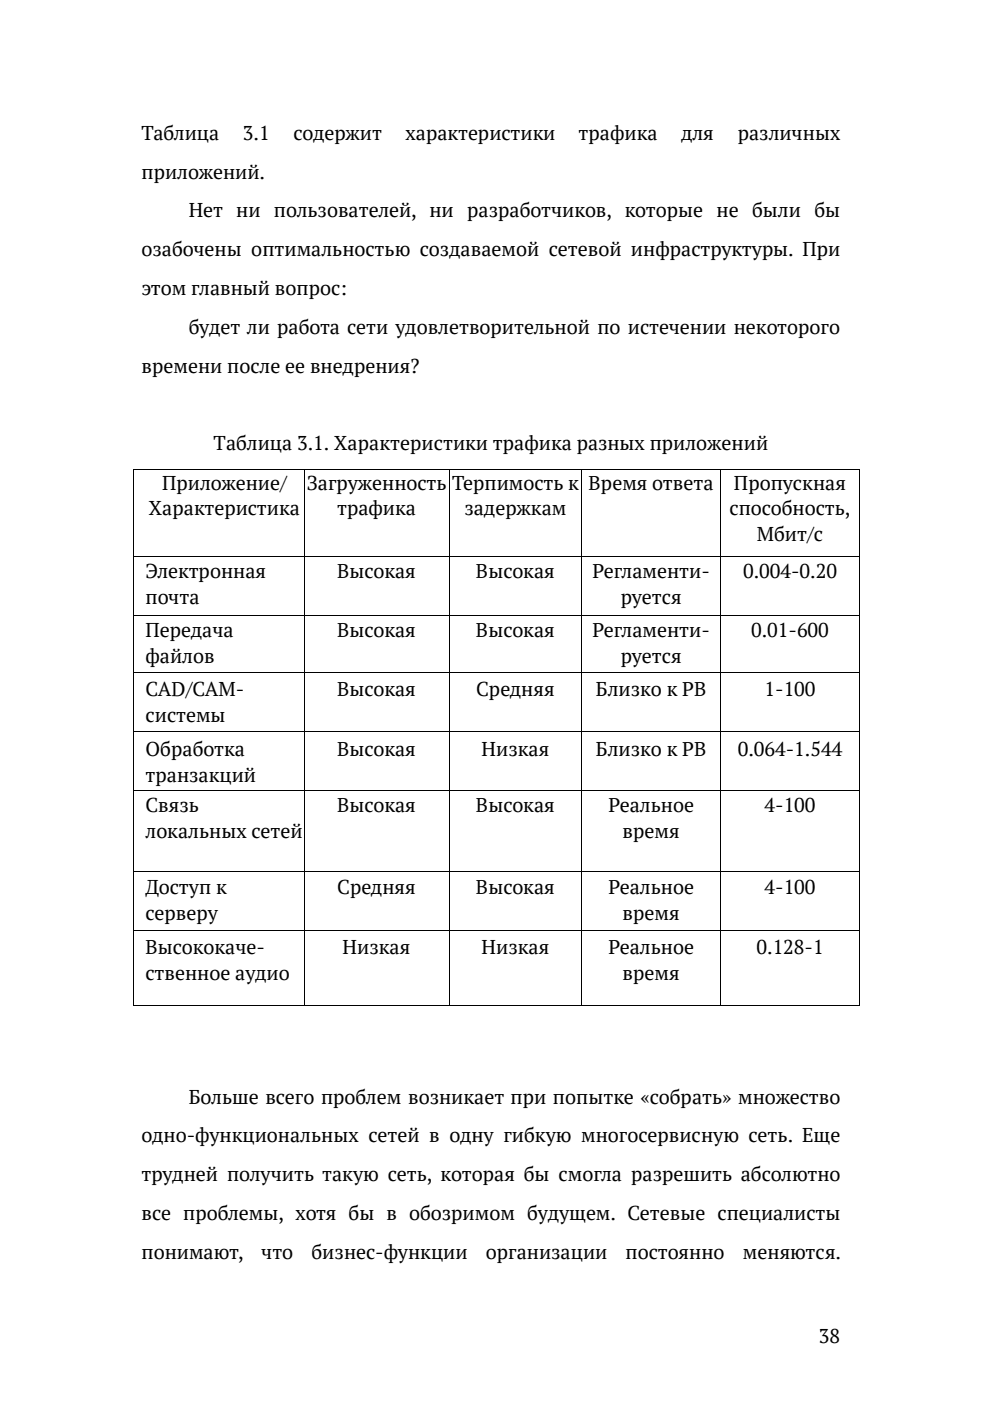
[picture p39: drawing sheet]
<svg xmlns="http://www.w3.org/2000/svg" width="210mm" height="297mm" viewBox="0 0 210 297" stroke-linecap="round" stroke-linejoin="round" font-family="sans-serif">
<defs><g id="words">
<g font-size="4.2">
<text x="30" y="29.7">Таблица</text>
<text x="51.5" y="29.7">3.1</text>
<text x="62.2" y="29.7">содержит</text>
<text x="86" y="29.7">характеристики</text>
<text x="122.7" y="29.7">трафика</text>
<text x="144.4" y="29.7">для</text>
<text x="156.4" y="29.7">различных</text>
<text x="30" y="37.9">приложений.</text>
<text x="40" y="46.1">Нет ни пользователей, ни разработчиков, которые не были бы</text>
<text x="30" y="54.3">озабочены оптимальностью создаваемой сетевой инфраструктуры. При</text>
<text x="30" y="62.5">этом главный вопрос:</text>
<text x="40" y="70.8">будет ли работа сети удовлетворительной по истечении некоторого</text>
<text x="30" y="79">времени после ее внедрения?</text>
<text x="45.3" y="95.4">Таблица 3.1. Характеристики трафика разных приложений</text>
<text x="34.4" y="103.8">Приложение/</text>
<text x="65.1" y="103.8">Загруженность</text>
<text x="95.8" y="103.8">Терпимость к</text>
<text x="124.8" y="103.8">Время ответа</text>
<text x="155.6" y="103.8">Пропускная</text>
<text x="31.6" y="109.3">Характеристика</text>
<text x="71.5" y="109.3">трафика</text>
<text x="98.5" y="109.3">задержкам</text>
<text x="154.6" y="109.3">способность,</text>
<text x="160.4" y="114.8">Мбит/с</text>
<text x="30.9" y="122.6">Электронная</text>
<text x="71.5" y="122.6">Высокая</text>
<text x="100.9" y="122.6">Высокая</text>
<text x="125.6" y="122.6">Регламенти-</text>
<text x="157.6" y="122.6">0.004-0.20</text>
<text x="30.9" y="128.1">почта</text>
<text x="131.6" y="128.1">руется</text>
<text x="30.9" y="135.1">Передача</text>
<text x="71.5" y="135.1">Высокая</text>
<text x="100.9" y="135.1">Высокая</text>
<text x="125.6" y="135.1">Регламенти-</text>
<text x="159.3" y="135.1">0.01-600</text>
<text x="30.9" y="140.6">файлов</text>
<text x="131.6" y="140.6">руется</text>
<text x="30.9" y="147.7">CAD/CAM-</text>
<text x="71.5" y="147.7">Высокая</text>
<text x="101" y="147.7">Средняя</text>
<text x="126.3" y="147.7">Близко к РВ</text>
<text x="162.1" y="147.7">1-100</text>
<text x="30.9" y="153.1">системы</text>
<text x="30.9" y="160.3">Обработка</text>
<text x="71.5" y="160.3">Высокая</text>
<text x="102.1" y="160.3">Низкая</text>
<text x="126.3" y="160.3">Близко к РВ</text>
<text x="156.4" y="160.3">0.064-1.544</text>
<text x="30.9" y="165.7">транзакций</text>
<text x="30.9" y="172.2">Связь</text>
<text x="71.5" y="172.2">Высокая</text>
<text x="100.9" y="172.2">Высокая</text>
<text x="129" y="172.2">Реальное</text>
<text x="162.1" y="172.2">4-100</text>
<text x="30.9" y="177.7">локальных сетей</text>
<text x="132" y="177.7">время</text>
<text x="30.9" y="189.5">Доступ к</text>
<text x="71.5" y="189.5">Средняя</text>
<text x="100.9" y="189.5">Высокая</text>
<text x="129" y="189.5">Реальное</text>
<text x="162.1" y="189.5">4-100</text>
<text x="30.9" y="195">серверу</text>
<text x="132" y="195">время</text>
<text x="30.9" y="202.3">Высококаче-</text>
<text x="72.6" y="202.3">Низкая</text>
<text x="102.1" y="202.3">Низкая</text>
<text x="129" y="202.3">Реальное</text>
<text x="160.4" y="202.3">0.128-1</text>
<text x="30.9" y="207.7">ственное аудио</text>
<text x="132" y="207.7">время</text>
<text x="40" y="234">Больше всего проблем возникает при попытке «собрать» множество</text>
<text x="30" y="242.2">одно-функциональных сетей в одну гибкую многосервисную сеть. Еще</text>
<text x="30" y="250.4">трудней получить такую сеть, которая бы смогла разрешить абсолютно</text>
<text x="30" y="258.7">все проблемы, хотя бы в обозримом будущем. Сетевые специалисты</text>
<text x="30" y="266.9">понимают,</text>
<text x="55.4" y="266.9">что</text>
<text x="66" y="266.9">бизнес-функции</text>
<text x="103" y="266.9">организации</text>
<text x="132.6" y="266.9">постоянно</text>
<text x="157.5" y="266.9">меняются.</text>
<text x="173.6" y="284.8">38</text>
</g>
</g></defs>
<g fill="#000">
<path d="M28.2 99.4h.2v.1h-.2zM64.4 99.4h.2v.1h-.2zM95.1 99.4h.2v.1h-.2zM123.3 99.4h.1v.1h-.1zM152.7 99.4h.2v.1h-.2zM182.2 99.4h.1v.1h-.1zM28.2 117.9h.2v.1h-.2zM64.4 117.9h.2v.1h-.2zM95.1 117.9h.2v.1h-.2zM123.3 117.9h.1v.1h-.1zM152.7 117.9h.2v.1h-.2zM182.2 117.9h.1v.1h-.1z"/>
<path d="M28.2 130.3h.2v.2h-.2zM64.4 130.3h.2v.2h-.2zM95.1 130.3h.2v.2h-.2zM123.3 130.3h.1v.2h-.1zM152.7 130.3h.2v.2h-.2zM182.2 130.3h.1v.2h-.1zM28.2 142.5h.2v.2h-.2zM28.2 155.1h.2v.2h-.2zM64.4 142.5h.2v.2h-.2zM64.4 155.1h.2v.2h-.2zM95.1 142.5h.2v.2h-.2zM95.1 155.1h.2v.2h-.2z"/>
<path d="M123.3 142.5h.1v.2h-.1zM123.3 155.1h.1v.2h-.1zM152.7 142.5h.2v.2h-.2zM152.7 155.1h.2v.2h-.2zM182.2 142.5h.1v.2h-.1zM182.2 155.1h.1v.2h-.1zM28.2 167.4h.2v.2h-.2zM64.4 167.4h.2v.2h-.2zM95.1 167.4h.2v.2h-.2zM123.3 167.4h.1v.2h-.1zM152.7 167.4h.2v.2h-.2zM182.2 167.4h.1v.2h-.1z"/>
<path d="M28.2 184.7h.2v.2h-.2zM28.2 197.1h.2v.2h-.2zM64.4 184.7h.2v.2h-.2zM64.4 197.1h.2v.2h-.2zM95.1 184.7h.2v.2h-.2zM95.1 197.1h.2v.2h-.2zM123.3 184.7h.1v.2h-.1zM123.3 197.1h.1v.2h-.1zM152.7 184.7h.2v.2h-.2zM152.7 197.1h.2v.2h-.2zM182.2 184.7h.1v.2h-.1zM182.2 197.1h.1v.2h-.1z"/>
<path d="M28.2 213.1h.2v.2h-.2zM64.4 213.1h.2v.2h-.2zM95.1 213.1h.2v.2h-.2zM123.3 213.1h.1v.2h-.1zM152.7 213.1h.2v.2h-.2zM182.2 213.1h.1v.2h-.1z"/>
</g>
<g fill="none" stroke="#000" stroke-width=".21">
<path d="M28.3 99.5v18.4M28.4 99.4h36M64.5 99.5v18.4M64.6 99.4h30.5M95.2 99.5v18.4M95.3 99.4h28M123.4 99.5v18.4M123.4 99.4h29.3M152.8 99.5v18.4M152.9 99.4h29.3M182.2 99.5v18.4M28.3 118v12.3"/>
<path d="M28.4 117.9h36M64.5 118v12.3M64.6 117.9h30.5M95.2 118v12.3M95.3 117.9h28M123.4 118v12.3M123.4 117.9h29.3M152.8 118v12.3M152.9 117.9h29.3M182.2 118v12.3M28.3 130.5v12M28.4 130.4h36"/>
<path d="M64.5 130.5v12M64.6 130.4h30.5M95.2 130.5v12M95.3 130.4h28M123.4 130.5v12M123.4 130.4h29.3M152.8 130.5v12M152.9 130.4h29.3M182.2 130.5v12M28.3 142.7v12.4M28.3 155.3v12.1M28.4 142.6h36"/>
<path d="M28.4 155.2h36M64.5 142.7v12.4M64.5 155.3v12.1M64.6 142.6h30.5M64.6 155.2h30.5M95.2 142.7v12.4M95.2 155.3v12.1M95.3 142.6h28M95.3 155.2h28M123.4 142.7v12.4M123.4 155.3v12.1M123.4 142.6h29.3"/>
<path d="M123.4 155.2h29.3M152.8 142.7v12.4M152.8 155.3v12.1M152.9 142.6h29.3M152.9 155.2h29.3M182.2 142.7v12.4M182.2 155.3v12.1M28.3 167.6v17.1M28.4 167.5h36M64.5 167.6v17.1M64.6 167.5h30.5M95.2 167.6v17.1"/>
<path d="M95.3 167.5h28M123.4 167.6v17.1M123.4 167.5h29.3M152.8 167.6v17.1M152.9 167.5h29.3M182.2 167.6v17.1M28.3 184.9v12.2M28.3 197.3v15.8M28.4 184.8h36M28.4 197.2h36M64.5 184.9v12.2M64.5 197.3v15.8"/>
<path d="M64.6 184.8h30.5M64.6 197.2h30.5M95.2 184.9v12.2M95.2 197.3v15.8M95.3 184.8h28M95.3 197.2h28M123.4 184.9v12.2M123.4 197.3v15.8M123.4 184.8h29.3M123.4 197.2h29.3M152.8 184.9v12.2M152.8 197.3v15.8"/>
<path d="M152.9 184.8h29.3M152.9 197.2h29.3M182.2 184.9v12.2M182.2 197.3v15.8M28.4 213.2h36M64.6 213.2h30.5M95.3 213.2h28M123.4 213.2h29.3M152.9 213.2h29.3"/>
</g>
<use href="#words"/>
</svg>
